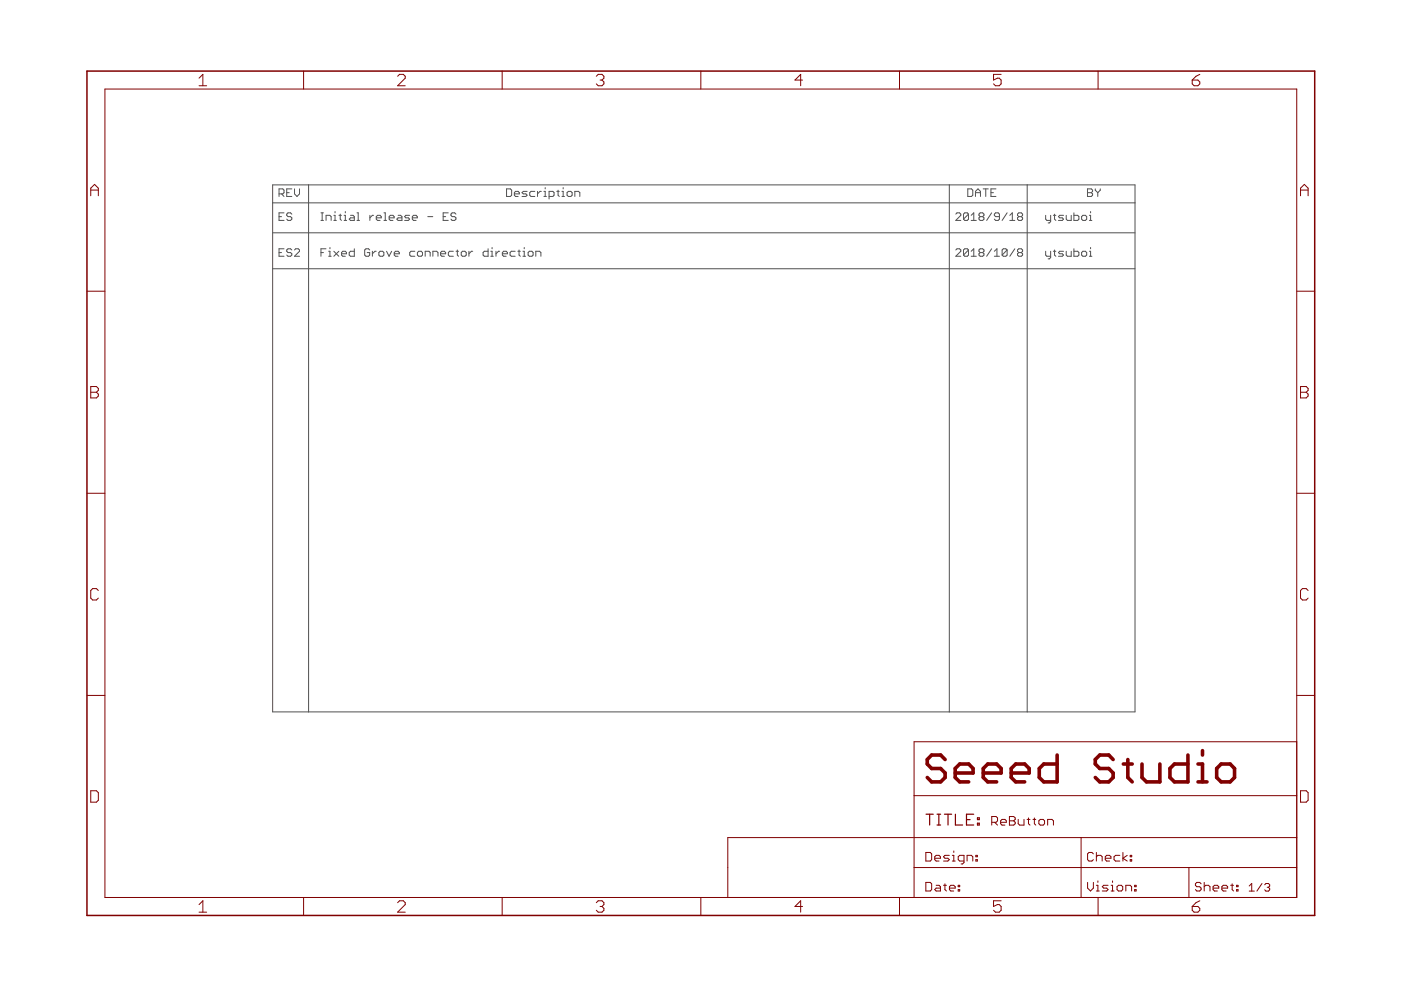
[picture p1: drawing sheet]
<svg xmlns="http://www.w3.org/2000/svg" width="297mm" height="210mm" viewBox="0 0 297 210" stroke-linecap="round" stroke-linejoin="round" font-family="sans-serif">
<g fill="none" stroke="#505050" stroke-width=".21">
<path d="M57.8 39.2h182.8v111.7h-182.8zM65.4 39.2v111.7M115.6 39.8v.2M119.4 39.8v.2M201.3 39.2v111.7M217.8 39.2v111.7M57.8 49.4h182.8M57.8 57h182.8M57.8 43h182.8M59.2 45.9h.5M59.2 41.1h.8l.2-.2v-.6l-.2-.3h-.8v1.7M59.2 53.6h.5"/>
<path d="M59.7 41.1l.5 .6M60.2 45.1h-1v1.6h1M60.2 52.7h-1v1.6h1M60.8 40.9h.5M61.9 45.4l-.3-.3h-.5l-.3 .3v.3l.3 .2h.5l.3 .3v.3l-.3 .2h-.5l-.3-.2M61.9 40h-1.1v1.7h1.1M61.9 53l-.3-.3h-.5l-.3 .3v.3l.3 .3h.5l.3 .2v.3l-.3 .2h-.5l-.3-.2M62.4 53l.3-.3h.5l.3 .3v.3l-1.1 1h1.1M62.4 40v1.1l.6 .6 .5-.6v-1.1M68.1 46.7h.5M68.1 45.1h.5M68.1 53.6h.5"/>
<path d="M68.3 45.1v1.6M69.1 52.7h-1v1.6M69.1 46.7v-1h.8l.3 .2v.8M69.7 53.3h.3v1M69.7 54.3h.5M70 52.5v.2M70.8 46.7h.5M70.8 45.7h.2v1M70.8 53.3l1 1M71 44.9v.2M71.8 53.3l-1 1M71.9 45.7h.5"/>
<path d="M72.1 45.4v1.1l.3 .2M72.4 53.8h1.1v-.2l-.3-.3h-.5l-.3 .3v.5l.3 .2h.5M73 46.7h.5M73 45.7h.2v1M73.2 44.9v.2M74.3 45.7h.5l.3 .2v.8h-.8l-.3-.2 .3-.3h.8M75.1 52.7v1.6h-.8l-.3-.2v-.5l.3-.3h.8M75.7 46.7h.5M75.7 45.1h.2v1.6M78.4 53l-.3-.3h-.5l-.3 .3v1.1l.3 .2h.5l.3-.2v-.5h-.5M78.4 45.7v1M79 53.3v1"/>
<path d="M79.2 45.7h-.2l-.6 .5M79.8 53.3h-.3l-.5 .5M79.8 46.2h1v-.3l-.2-.2h-.5l-.3 .2v.6l.3 .2h.5M80.6 53.3h.5l.3 .3v.5l-.3 .2h-.5l-.3-.2v-.5zM81.4 46.7h.6M81.4 45.1h.3v1.6M82 53.3l.5 1 .5-1M82.5 46.2h1.1v-.3l-.3-.2h-.5l-.3 .2v.6l.3 .2h.5M83.6 53.8h1.1v-.2l-.3-.3h-.5l-.3 .3v.5l.3 .2h.5M84.4 45.7h.5l.3 .2v.8h-.8l-.3-.2 .3-.3h.8M86.8 45.7h-.8l-.2 .2 .2 .3h.6l.2 .3-.2 .2h-.8M87.4 46.2h1.1v-.3l-.3-.2h-.5l-.3 .2v.6l.3 .2h.5"/>
<path d="M87.9 53.3h-.8l-.2 .3v.5l.2 .2h.8M88.8 53.3h.5l.3 .3v.5l-.3 .2h-.5l-.3-.2v-.5zM90.1 54.3v-1h.9l.2 .3v.7M90.7 45.9h1.1M91.8 54.3v-1h.8l.3 .3v.7M93.4 53.8h1.1v-.2l-.3-.3h-.5l-.3 .3v.5l.3 .2h.5M94 45.9h.5M95 45.1h-1v1.6h1M96.1 53.3h-.8l-.2 .3v.5l.2 .2h.8M96.7 45.4l-.3-.3h-.5l-.3 .3v.3l.3 .2h.5l.3 .3v.3l-.3 .2h-.5l-.3-.2M96.7 53.3h.5M97 53v1.1l.2 .2"/>
<path d="M98 53.3h.6l.2 .3v.5l-.2 .2h-.6l-.2-.2v-.5zM99.4 53.3v1M100.2 53.3h-.3l-.5 .5M103.5 52.7v1.6h-.8l-.3-.2v-.5l.3-.3h.8M104.1 53.3h.2v1M104.1 54.3h.5M104.3 52.5v.2M105.2 53.3v1M105.9 53.3h-.2l-.5 .5M106.5 53.8h1.1v-.2l-.3-.3h-.5l-.3 .3v.5l.3 .2h.5M107.4 40h.8l.3 .3v1.1l-.3 .3h-.8zM109.1 41.1h1v-.2l-.2-.3h-.6l-.2 .3v.5l.2 .3h.6"/>
<path d="M109.2 53.3h-.8l-.3 .3v.5l.3 .2h.8M109.8 53.3h.5M110 53v1.1l.3 .2M110.9 53.3h.2v1M110.9 54.3h.5M111.1 52.5v.2M111.8 40.6h-.8l-.3 .3 .3 .2h.5l.3 .3-.3 .3h-.8M112.2 53.3h.6l.2 .3v.5l-.2 .2h-.6l-.2-.2v-.5zM113.4 40.6h-.8l-.3 .3v.5l.3 .3h.8M113.6 54.3v-1h.8l.3 .3v.7M114 40.6v1.1M114.8 40.6h-.3l-.5 .5"/>
<path d="M115.3 41.7h.5M115.3 40.6h.3v1.1M116.4 41.7h.8l.3-.3v-.5l-.3-.3h-.8v1.6M118 40.6h.6M118.3 40.3v1.1l.3 .3M119.1 41.7h.6M119.1 40.6h.3v1.1M120.2 40.9l.3-.3h.5l.3 .3v.5l-.3 .3h-.5l-.3-.3zM121.9 41.7v-1.1h.8l.2 .3v.8M202.6 45.4l.3-.3h.5l.3 .3v.3l-1.1 1h1.1M202.6 53l.3-.3h.5l.3 .3v.3l-1.1 1h1.1M205.2 40h.8l.2 .3v1.1l-.2 .3h-.8z"/>
<path d="M205.3 45.4v1.1l-.2 .2h-.5l-.3-.2M205.3 45.4l-.2-.3h-.5l-.3 .3v1.1M205.3 53l-.2-.3h-.5l-.3 .3v1.1M205.3 53v1.1l-.2 .2h-.5l-.3-.2M205.3 45.4l-1 1.1M205.3 53l-1 1.1M205.9 46.7h1.1M205.9 45.7l.6-.6v1.6M205.9 53.3l.6-.6v1.6M205.9 54.3h1.1M206.8 40.9h1.1M206.8 41.7v-1.1l.5-.6 .6 .6v1.1"/>
<path d="M207.8 45.9l-.2 .3v.3l.2 .2h.5l.3-.2v-.3l-.3-.3M207.8 45.9l-.2-.2v-.3l.2-.3h.5l.3 .3v.3l-.3 .2M207.8 45.9h.5M207.8 53.6l-.2-.3v-.3l.2-.3h.5l.3 .3v.3l-.3 .3M207.8 53.6l-.2 .2v.3l.2 .2h.5l.3-.2v-.3l-.3-.2M207.8 53.6h.5M208.4 40h1.1M209 40v1.7M210.1 40.9h.5M210.2 45.1l-1 1.6M210.2 52.7l-1 1.6M210.8 54.3h1.1"/>
<path d="M210.8 53.3l.6-.6v1.6M211.2 40h-1.1v1.7h1.1M211.9 45.9h-.8l-.3-.2v-.3l.3-.3h.5l.3 .3v1.1l-.3 .2h-.5l-.3-.2M213.5 45.1l-1 1.6M213.5 53l-.2-.3h-.6l-.2 .3v1.1M213.5 53v1.1l-.2 .2h-.6l-.2-.2M213.5 53l-1 1.1M214.1 46.7h1.1M214.1 45.7l.5-.6v1.6M215.2 52.7l-1.1 1.6M216 45.9l-.3 .3v.3l.3 .2h.5l.3-.2v-.3l-.3-.3M216 45.9l-.3-.2v-.3l.3-.3h.5l.3 .3v.3l-.3 .2"/>
<path d="M216 45.9h.5M216 53.6l-.3-.3v-.3l.3-.3h.5l.3 .3v.3l-.3 .3M216 53.6l-.3 .2v.3l.3 .2h.5l.3-.2v-.3l-.3-.2M216 53.6h.5M221.7 45.7v.8l.3 .2h.8M221.7 53.3v.8l.3 .2h.8M222.8 45.7v1.3l-.3 .3h-.3M222.8 53.3v1.3l-.3 .3h-.3M223.3 45.7h.6M223.3 53.3h.6M223.6 45.4v1.1l.3 .2M223.6 53v1.1l.3 .2"/>
<path d="M225.5 45.7h-.8l-.3 .2 .3 .3h.5l.3 .3-.3 .2h-.8M225.5 53.3h-.8l-.3 .3 .3 .2h.5l.3 .3-.3 .2h-.8M226.1 45.7v.8l.2 .2h.8v-1M226.1 53.3v.8l.2 .2h.8v-1M227.7 45.1v1.6h.8l.2-.2v-.6l-.2-.2h-.8M227.7 52.7v1.6h.8l.2-.2v-.5l-.2-.3h-.8M229.3 45.9l.3-.2h.5l.3 .2v.6l-.3 .2h-.5l-.3-.2zM229.3 53.6l.3-.3h.5l.3 .3v.5l-.3 .2h-.5l-.3-.2zM230.6 40h.8l.2 .3v.3l-.2 .3 .2 .2v.3l-.2 .3h-.8zM230.6 40.9h.8M231 46.7h.5M231 45.7h.2v1"/>
<path d="M231 53.3h.2v1M231 54.3h.5M231.2 44.9v.2M231.2 52.5v.2M232.2 40v.3l.5 .6M232.7 40.9v.8M233.3 40v.3l-.6 .6"/>
</g>
<g fill="none" stroke="#800000" stroke-width=".21">
<path d="M22.2 18.9h252.7v171.4h-252.7zM42.2 16.6l.8-.8v2.4M42.2 18.2h1.6M64.4 15.1v3.8M84.3 16.2l.4-.4h.8l.4 .4v.4l-1.6 1.6h1.6M106.5 15.1v3.8M126.4 16.2l.4-.4h.8l.4 .4v.4l-.4 .4M127.2 17h.4M127.6 17l.4 .4v.4l-.4 .4h-.8l-.4-.4M148.6 15.1v3.8M170.2 17h-1.6l1.2-1.2v2.4M190.7 15.1v3.8"/>
<path d="M212.3 15.8h-1.6v1.2l.8-.4h.4l.4 .4v.8l-.4 .4h-.8l-.4-.4M232.8 15.1v3.8M252.8 17h1.2l.4 .4v.4l-.4 .4h-.8l-.4-.4zM254.4 15.8l-.8 .4-.8 .8M19.2 41.5v-1.6l.8-.8 .8 .8v1.6M19.2 40.3h1.6M275.7 40.3h1.6M275.7 41.5v-1.6l.8-.8 .8 .8v1.6M18.4 61.7h3.8M274.9 61.7h3.8M19.2 82h1.2l.4 .4v.4l-.4 .4 .4 .4v.4l-.4 .4h-1.2zM19.2 83.2h1.2"/>
<path d="M275.7 82h1.2l.4 .4v.4l-.4 .4 .4 .4v.4l-.4 .4h-1.2zM275.7 83.2h1.2M18.4 104.6h3.8M274.9 104.6h3.8M20.8 125.2l-.4-.4h-.8l-.4 .4v1.6l.4 .4h.8l.4-.4M277.3 125.2l-.4-.4h-.8l-.4 .4v1.6l.4 .4h.8l.4-.4M18.4 147.4h3.8M274.9 157.3h-81.1v33M274.9 147.4h3.8M19.2 167.7h1.2l.4 .4v1.6l-.4 .4h-1.2zM193.7 177.6h-39.4v12.7M193.8 177.6h81.1"/>
<path d="M193.8 168.7h81.1M210.3 174.3h.9l.3-.3v-.6l-.3-.3h-.9v1.8M210.9 174.3l.6 .6M212.2 174.3h1.2v-.3l-.3-.3h-.7l-.2 .3v.6l.2 .3h.7M214 173.1h.9l.3 .3v.3l-.3 .3 .3 .3v.3l-.3 .3h-.9zM214 174h.9M215.9 173.7v.9l.3 .3h.9v-1.2M217.8 173.7h.6M218.1 173.4v1.2l.3 .3M219 173.7h.6M219.3 173.4v1.2l.3 .3M220.3 174l.3-.3h.6l.3 .3v.6l-.3 .3h-.6l-.3-.3z"/>
<path d="M222.1 174.9v-1.2h.9l.4 .3v.9M229.2 177.6v12.7M275.7 167.7h1.2l.4 .4v1.6l-.4 .4h-1.2zM42.2 191.8l.8-.8v2.4M42.2 193.4h1.6M64.4 190.3v3.8M84.3 191.4l.4-.4h.8l.4 .4v.4l-1.6 1.6h1.6M106.5 190.3v3.8M126.4 191.4l.4-.4h.8l.4 .4v.4l-.4 .4M127.2 192.2h.4M127.6 192.2l.4 .4v.4l-.4 .4h-.8l-.4-.4M148.6 190.3v3.8"/>
<path d="M170.2 192.2h-1.6l1.2-1.2v2.4M190.7 190.3v3.8M193.8 183.9h81.1M196.3 187.1h.9l.3 .3v1.2l-.3 .3h-.9zM196.3 180.7h.9l.3 .3v1.3l-.3 .3h-.9zM198.2 182h1.2v-.3l-.3-.3h-.6l-.3 .3v.6l.3 .3h.6M198.5 187.7h.6l.3 .3v.9h-.9l-.3-.3 .3-.3h.9M200 187.7h.7M200.3 187.4v1.2l.4 .3M201.3 181.4h-1l-.3 .3 .3 .3h.7l.3 .3-.3 .3h-1M201.3 188.3h1.2v-.3l-.3-.3h-.6l-.3 .3v.6l.3 .3h.6M201.9 182.6h.6"/>
<path d="M201.9 181.4h.3v1.2M202.2 180.4v.3M203.2 188.6h.3v.3h-.3zM203.2 187.7h.3v.3h-.3zM204.4 182.6h-.9l-.3-.3v-.6l.3-.3h.9v1.5l-.3 .3h-.3M205 182.6v-1.2h1l.2 .3v.9M206.9 182.3h.3v.3h-.3zM206.9 181.4h.3v.3h-.3zM212.3 191h-1.6v1.2l.8-.4h.4l.4 .4v.8l-.4 .4h-.8l-.4-.4M230.6 187.1v1.2l.6 .6 .6-.6v-1.2M231.8 181l-.3-.3h-.6l-.3 .3v1.3l.3 .3h.6l.3-.3M232.5 188.9h.6"/>
<path d="M232.5 187.7h.3v1.2M232.5 181.7l.3-.3h.6l.3 .3v.9M232.5 180.7v1.9M232.8 186.8v.3M232.8 190.3v3.8M234.3 182h1.2v-.3l-.3-.3h-.6l-.3 .3v.6l.3 .3h.6M234.9 187.7h-.9l-.3 .3 .3 .3h.6l.3 .3-.3 .3h-.9M235.6 188.9h.6M235.6 187.7h.3v1.2M235.9 186.8v.3M237.1 187.7h.6l.3 .3v.6l-.3 .3h-.6l-.3-.3v-.6zM237.4 181.4h-.9l-.3 .3v.6l.3 .3h.9"/>
<path d="M238.1 180.7v1.9M238.7 188.9v-1.2h.9l.3 .3v.9M239 181.4l-.9 .6 .9 .6M239.6 182.3h.3v.3h-.3zM239.6 181.4h.3v.3h-.3zM240.6 188.6h.3v.3h-.3zM240.6 187.7h.3v.3h-.3zM252.1 183.9v6.4M252.8 192.2h1.2l.4 .4v.4l-.4 .4h-.8l-.4-.4zM254.4 191l-.8 .4-.8 .8M254.7 187.4l-.3-.3h-.7l-.3 .3v.3l.3 .3h.7l.3 .3v.3l-.3 .3h-.7l-.3-.3M255.3 187.1v1.8"/>
<path d="M255.3 188l.3-.3h.6l.3 .3v.9M257.2 188.3h1.2v-.3l-.3-.3h-.6l-.3 .3v.6l.3 .3h.6M259.1 188.3h1.2v-.3l-.3-.3h-.6l-.3 .3v.6l.3 .3h.6M260.9 187.7h.6M261.2 187.4v1.2l.3 .3M262.2 188.6h.3v.3h-.3zM262.2 187.7h.3v.3h-.3zM264.9 187.9l.5-.6v1.6M264.9 188.9h1M267.6 187.3l-1.1 1.6M268.1 187.6l.3-.3h.5l.3 .3v.3l-.3 .2M268.7 188.1h.2"/>
<path d="M268.9 188.1l.3 .3v.3l-.3 .2h-.5l-.3-.2"/>
</g>
<g fill="none" stroke="#800000" stroke-width=".76">
<path d="M255 159.2v.9M200.4 161l-1-.9h-1.9l-.9 .9v1l.9 .9h1.9l1 1v.9l-1 1h-1.9l-.9-1M202.5 163.9h3.8v-1l-.9-.9h-1.9l-1 .9v1.9l1 1h1.9M208.5 163.9h3.8v-1l-1-.9h-1.9l-.9 .9v1.9l.9 1h1.9M214.4 163.9h3.8v-1l-.9-.9h-2l-.9 .9v1.9l.9 1h2M224.1 160.1v5.7h-2.8l-1-1v-1.9l1-.9h2.8M236 161l-.9-.9h-1.9l-1 .9v1l1 .9h1.9l.9 1v.9l-.9 1h-1.9l-1-1M238.2 162h1.9M239.1 161v3.8l1 1M242.1 162v2.8l1 1h2.8v-3.8M251.9 160.1v5.7h-2.9l-.9-1v-1.9l.9-.9h2.9M254 165.8h1.9"/>
<path d="M254 162h1v3.8M258 162.9l.9-.9h1.9l.9 .9v1.9l-.9 1h-1.9l-.9-1z"/>
</g>
<path d="M196.3 172.6h1.6M197.1 172.6v2.3M198.7 172.6h.7M198.7 174.9h.7M199.1 172.6v2.3M200.2 172.6h1.6M201 172.6v2.3M202.6 172.6v2.3h1.5M204.9 173.8h.8M206.4 172.6h-1.5v2.3h1.5M207.2 174.5h.4v.4h-.4zM207.2 173.4h.4v.4h-.4z" fill="none" stroke="#800000" stroke-width=".25"/>
<path d="M18.4 15.1h260.3v179h-260.3z" fill="none" stroke="#800000" stroke-width=".32"/>
</svg>
